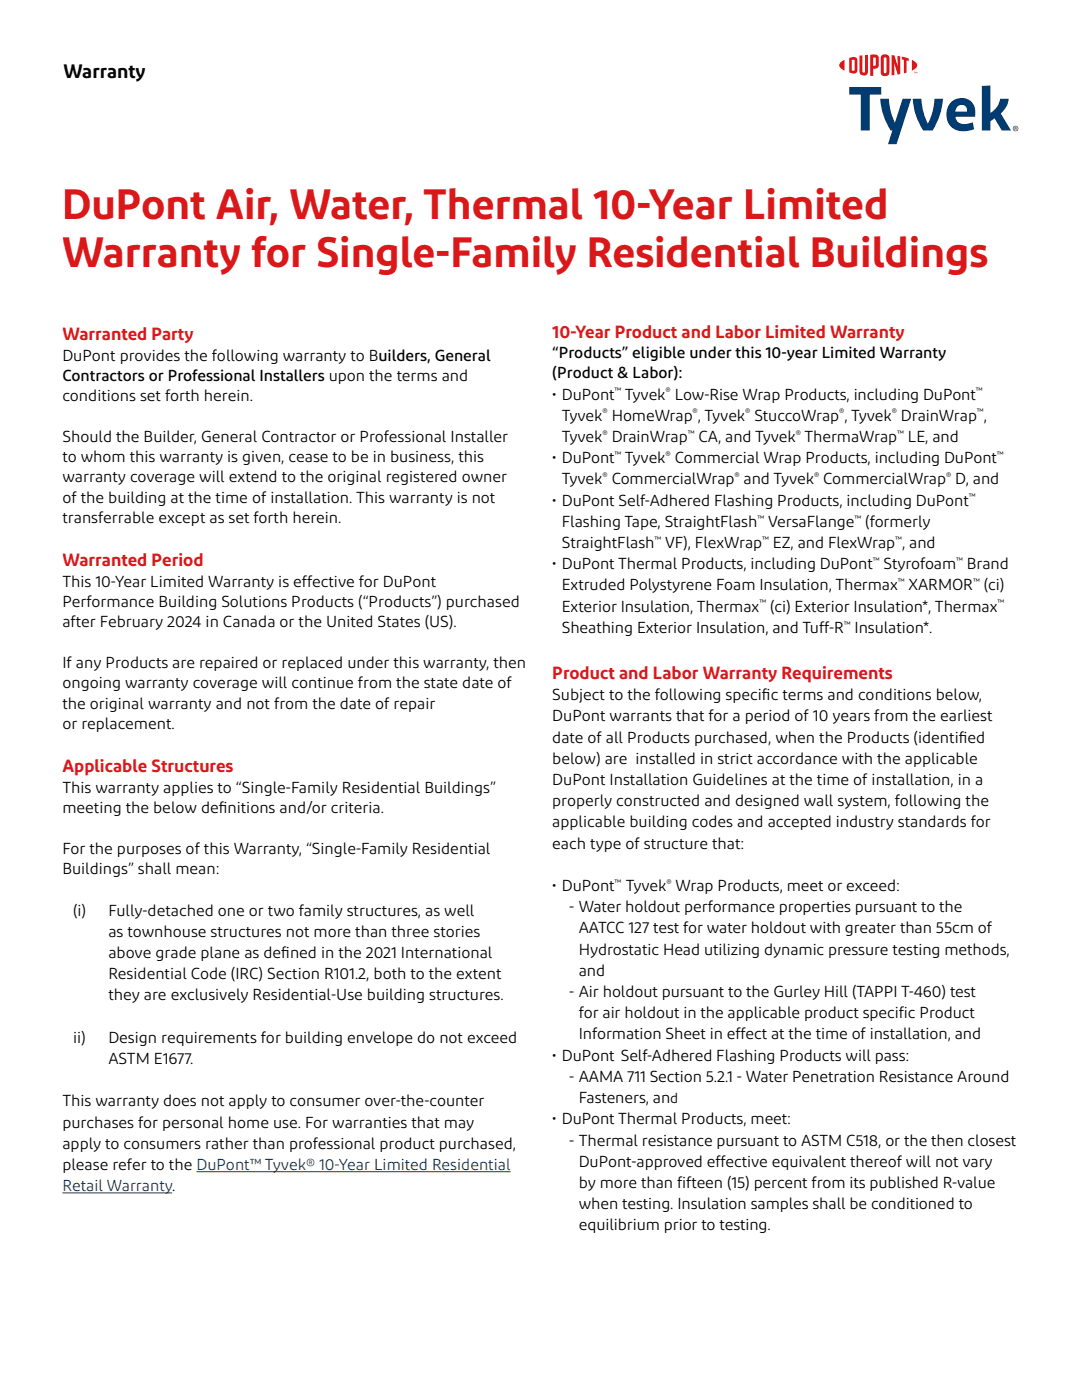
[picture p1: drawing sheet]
<svg xmlns="http://www.w3.org/2000/svg" width="216mm" height="279mm" viewBox="0 0 216 279" stroke-linecap="round" stroke-linejoin="round" font-family="sans-serif">
<defs><g id="words">
<g font-size="8.5" fill="#da1819">
<text x="12.4" y="43.8">DuPont Air, Water, Thermal 10-Year Limited</text>
<text x="12.4" y="53.3">Warranty for Single-Family Residential Buildings</text>
</g>
<text font-size="3.9" x="12.7" y="15.6">Warranty</text>
<g font-size="3.5" fill="#da1819">
<text x="12.4" y="67.9">Warranted Party</text>
<text x="110.2" y="67.4">10-Year Product and Labor Limited Warranty</text>
<text x="12.4" y="113">Warranted Period</text>
<text x="110.2" y="135.5">Product and Labor Warranty Requirements</text>
<text x="12.4" y="154.1">Applicable Structures</text>
</g>
<g font-size="3.2">
<text x="12.4" y="71.9">DuPont provides the following warranty to Builders, General</text>
<text x="110.2" y="71.5">“Products” eligible under this 10-year Limited Warranty</text>
<text x="12.4" y="76">Contractors or Professional Installers upon the terms and</text>
<text x="110.2" y="75.5">(Product &amp; Labor):</text>
<text x="12.4" y="80.1">conditions set forth herein.</text>
<text x="110.2" y="79.7">• DuPont Tyvek Low-Rise Wrap Products, including DuPont</text>
<text x="112.1" y="84">Tyvek HomeWrap , Tyvek StuccoWrap , Tyvek DrainWrap ,</text>
<text x="12.4" y="88.2">Should the Builder, General Contractor or Professional Installer</text>
<text x="112.1" y="88.2">Tyvek DrainWrap CA, and Tyvek ThermaWrap LE, and</text>
<text x="12.4" y="92.2">to whom this warranty is given, cease to be in business, this</text>
<text x="110.2" y="92.4">• DuPont Tyvek Commercial Wrap Products, including DuPont</text>
<text x="12.4" y="96.3">warranty coverage will extend to the original registered owner</text>
<text x="12.4" y="100.3">of the building at the time of installation. This warranty is not</text>
<text x="110.2" y="100.9">• DuPont Self-Adhered Flashing Products, including DuPont</text>
<text x="112.1" y="96.7">Tyvek CommercialWrap and Tyvek CommercialWrap D, and</text>
<text x="12.4" y="104.4">transferrable except as set forth herein.</text>
<text x="112.1" y="105.1">Flashing Tape, StraightFlash VersaFlange (formerly</text>
<text x="110.2" y="113.6">• DuPont Thermal Products, including DuPont Styrofoam Brand</text>
<text x="112.1" y="109.4">StraightFlash VF), FlexWrap EZ, and FlexWrap , and</text>
<text x="12.4" y="117.1">This 10-Year Limited Warranty is effective for DuPont</text>
<text x="112.1" y="117.8">Extruded Polystyrene Foam Insulation, Thermax XARMOR (ci)</text>
<text x="12.4" y="121.2">Performance Building Solutions Products (“Products”) purchased</text>
<text x="12.4" y="125.2">after February 2024 in Canada or the United States (US).</text>
<text x="112.1" y="122.1">Exterior Insulation, Thermax (ci) Exterior Insulation*, Thermax</text>
<text x="112.1" y="126.3">Sheathing Exterior Insulation, and Tuff-R Insulation*.</text>
<text x="12.4" y="133.3">If any Products are repaired or replaced under this warranty, then</text>
<text x="12.4" y="137.4">ongoing warranty coverage will continue from the state date of</text>
<text x="12.4" y="141.4">the original warranty and not from the date of repair</text>
<text x="110.2" y="139.7">Subject to the following specif</text>
<text x="110.2" y="144">DuPont warrants that for a period of 10 years from the earliest</text>
<text x="152" y="139.7">ic terms and conditions below,</text>
<text x="12.4" y="145.5">or replacement.</text>
<text x="110.2" y="148.2">date of all Products purchased, when the Products (identif</text>
<text x="191.3" y="148.2">ied</text>
<text x="110.2" y="152.4">below) are installed in strict accordance with the applicable</text>
<text x="12.4" y="158.2">This warranty applies to “Single-Family Residential Buildings”</text>
<text x="110.2" y="156.7">DuPont Installation Guidelines at the time of installation, in a</text>
<text x="110.2" y="160.9">properly constructed and designed wall system, following the</text>
<text x="12.4" y="162.3">meeting the below def</text>
<text x="43.7" y="162.3">initions and/or criteria.</text>
<text x="110.2" y="165.1">applicable building codes and accepted industry standards for</text>
<text x="12.4" y="170.4">For the purposes of this Warranty, “Single-Family Residential</text>
<text x="110.2" y="169.4">each type of structure that:</text>
<text x="12.4" y="174.4">Buildings” shall mean:</text>
<text x="110.2" y="177.8">• DuPont Tyvek Wrap Products, meet or exceed:</text>
<text x="14.6" y="182.7">(i)</text>
<text x="21.6" y="182.7">Fully-detached one or two family structures, as well</text>
<text x="113.6" y="182.1">- Water holdout performance properties pursuant to the</text>
<text x="21.6" y="187">as townhouse structures not more than three stories</text>
<text x="21.6" y="191.2">above grade plane as def</text>
<text x="56.1" y="191.2">ined in the 2021 International</text>
<text x="115.5" y="186.3">AATCC 127 test for water holdout with greater than 55cm of</text>
<text x="115.5" y="190.5">Hydrostatic Head utilizing dynamic pressure testing methods,</text>
<text x="21.6" y="195.4">Residential Code (IRC) Section R101.2, both to the extent</text>
<text x="115.5" y="194.8">and</text>
<text x="21.6" y="199.7">they are exclusively Residential-Use building structures.</text>
<text x="113.6" y="199">- Air holdout pursuant to the Gurley Hill (TAPPI T-460) test</text>
<text x="115.5" y="203.2">for air holdout in the applicable product specific Product</text>
<text x="14.6" y="208.1">ii)</text>
<text x="21.6" y="208.1">Design requirements for building envelope do not exceed</text>
<text x="115.5" y="207.5">Information Sheet in effect at the time of installation, and</text>
<text x="21.6" y="212.4">ASTM E1677.</text>
<text x="110.2" y="211.7">• DuPont Self-Adhered Flashing Products will pass:</text>
<text x="113.6" y="215.9">- AAMA 711 Section 5.2.1 - Water Penetration Resistance Around</text>
<text x="12.4" y="220.8">This warranty does not apply to consumer over-the-counter</text>
<text x="115.5" y="220.2">Fasteners, an</text>
<text x="12.4" y="225.1">purchases for personal home use. For warranties that may</text>
<text x="110.2" y="224.4">• DuPont Thermal Products, meet:</text>
<text x="12.4" y="229.3">apply to consumers rather than professional product purchased,</text>
<text x="12.4" y="233.5">please refer to the DuPont™ Tyvek® 10-Year Limited Residential</text>
<text x="113.6" y="228.6">- Thermal resistance pursuant to ASTM C518, or the then closest</text>
<text x="115.5" y="232.9">DuPont-approved effective equivalent thereof will not vary</text>
<text x="115.5" y="237.1">by more than fifteen (15) percent from its published R-value</text>
<text x="115.5" y="241.3">when testing. Insulation samples shall be conditioned to</text>
<text x="115.5" y="245.6">equilibrium prior to testing.</text>
</g>
<text font-size="3.2" fill="#003b71" x="12.4" y="237.8">Retail Warranty.</text>
<text font-size="2.8" x="133.8" y="220.2">d</text>
<g font-size="1.9">
<text x="120.2" y="82.9">®</text>
<text x="122.6" y="78.7">™</text>
<text x="132.8" y="78.7">®</text>
<text x="138.2" y="82.9">®</text>
<text x="148.7" y="82.9">®</text>
<text x="167.5" y="82.9">®</text>
<text x="178" y="82.9">®</text>
<text x="194.7" y="78.7">™</text>
<text x="194.9" y="82.9">™</text>
<text x="120.2" y="87.2">®</text>
<text x="137.2" y="87.2">™</text>
<text x="158.8" y="87.2">®</text>
<text x="179" y="87.2">™</text>
<text x="120.2" y="95.6">®</text>
<text x="122.6" y="91.4">™</text>
<text x="132.8" y="91.4">®</text>
<text x="146.6" y="95.6">®</text>
<text x="162.5" y="95.6">®</text>
<text x="188.8" y="95.6">®</text>
<text x="198.9" y="91.4">™</text>
<text x="193.3" y="99.9">™</text>
<text x="151.1" y="104.1">™</text>
<text x="170.5" y="104.1">™</text>
<text x="130.6" y="108.3">™</text>
<text x="152.1" y="108.3">™</text>
<text x="174.1" y="112.6">™</text>
<text x="178.6" y="108.3">™</text>
<text x="190.8" y="112.6">™</text>
<text x="179.2" y="116.8">™</text>
<text x="194.2" y="116.8">™</text>
<text x="151.5" y="121">™</text>
<text x="168.4" y="125.3">™</text>
<text x="199" y="121">™</text>
<text x="122.6" y="176.8">™</text>
<text x="133" y="176.8">®</text>
</g>
</g></defs>
<g fill="#db1518">
<path d="M182 11.9a1.24 1.24 0 0 1 1 1.4l-1 .8z"/>
<path d="M167.7 12.4l.8-.5v2.2a1.24 1.24 0 0 1-1-1.4z"/>
<path d="M171.5 11.1l.6-.1v3.2a.29 .29 0 0 0 .1 .3 .29 .29 0 0 0 .3 0l.1-3.5 .6-.1v3.4a.85 .85 0 0 1-.9 .8 .85 .85 0 0 1-.8-.8z"/>
<path d="M177.9 11l.6 .1 .6 2.1v-2.1l.5 .1v3.6l-.5 .1-.7-2.3 .1 2.4h-.6z"/>
<path d="M179.9 11.3l1.4 .4v.5l-.4-.1v2.4l-.5 .1v-2.7h-.5z"/>
<path d="M170 12a.36 .36 0 0 1 .5 .1v1.8a.36 .36 0 0 1-.5 .2zM169.5 11.6v2.9l.7 .1a.68 .68 0 0 0 .9-.6v-1.9a.77 .77 0 0 0-1.2-.6z"/>
<path d="M176.4 11.5h.4l.1 .2v2.6l-.3 .3-.3-.3zM176 11l-.3 .6v2.8a.87 .87 0 0 0 .9 .8 .87 .87 0 0 0 .9-.9v-2.6a.92 .92 0 0 0-.6-.8 .92 .92 0 0 0-.9 .1z"/>
<path d="M174.2 11.5l.5 .1 .1 1.3-.2 .2h-.4zM173.7 10.9v4.2l.5 .1v-1.5a.86 .86 0 0 0 1.2-.8v-1.2a.97 .97 0 0 0-1.4-.8z"/>
<path d="M182.7 14.3l.2 .2 .1-.2v.3v-.2l-.1 .2-.1-.2-.1 .2zM182.4 14.3h.2l-.1 .3z"/>
</g>
<g fill="#003b71">
<path d="M195.9 17.2l1.7-.1v5.4a3.9 3.9 0 0 0 2-2.8h1.7a4.3 4.3 0 0 1-1.6 3l2 3.3h-1.8l-1.4-2.4-.9 .6v1.8h-1.7z"/>
<path d="M169.5 17.4h6.3v1.5h-2.3v7.1h-1.7v-7.1h-2.3z"/>
<path d="M182.1 19.7h1.7l.4 2.4 .9 2.6 1-2.6 .4-2.4h1.7a14.1 14.1 0 0 1-2.1 6.3h-1.9a12.9 12.9 0 0 1-2.1-6.3z"/>
<path d="M175.6 19.7h1.8l.3 2.3 .9 2.5 1.5-4.8h1.7l-2.9 9.1h-1.7l.9-2.8h-.4a12.9 12.9 0 0 1-2.1-6.3z"/>
<path d="M191.2 21.2l-.5 .6-.1 .5h2.4a1.11 1.11 0 0 0-.5-1.2 1.11 1.11 0 0 0-1.3 .1zM189.7 20.5a2.84 2.84 0 0 1 3.5-.7 2.84 2.84 0 0 1 1.4 3.2v.3h-4a1.95 1.95 0 0 0 2.8 1.3l.7-.2 .3 1.4a4.6 4.6 0 0 1-4.6-.5 3.7 3.7 0 0 1-.1-4.8z"/>
<path d="M202.6 25.5v.1h.1zM202.4 25.4h.4v.3l.1 .2-.3-.2-.2 .2zM202.2 25.7a.45 .45 0 0 0 .9 0 .45 .45 0 0 0-.9 0zM202.1 25.7a.56 .56 0 0 1 1.1 0 .56 .56 0 0 1-1.1 0z"/>
</g>
<path d="M12.4 238.1h21.9M39.2 233.8h62.7" fill="none" stroke="#003b71" stroke-width=".2"/>
<use href="#words"/>
</svg>
